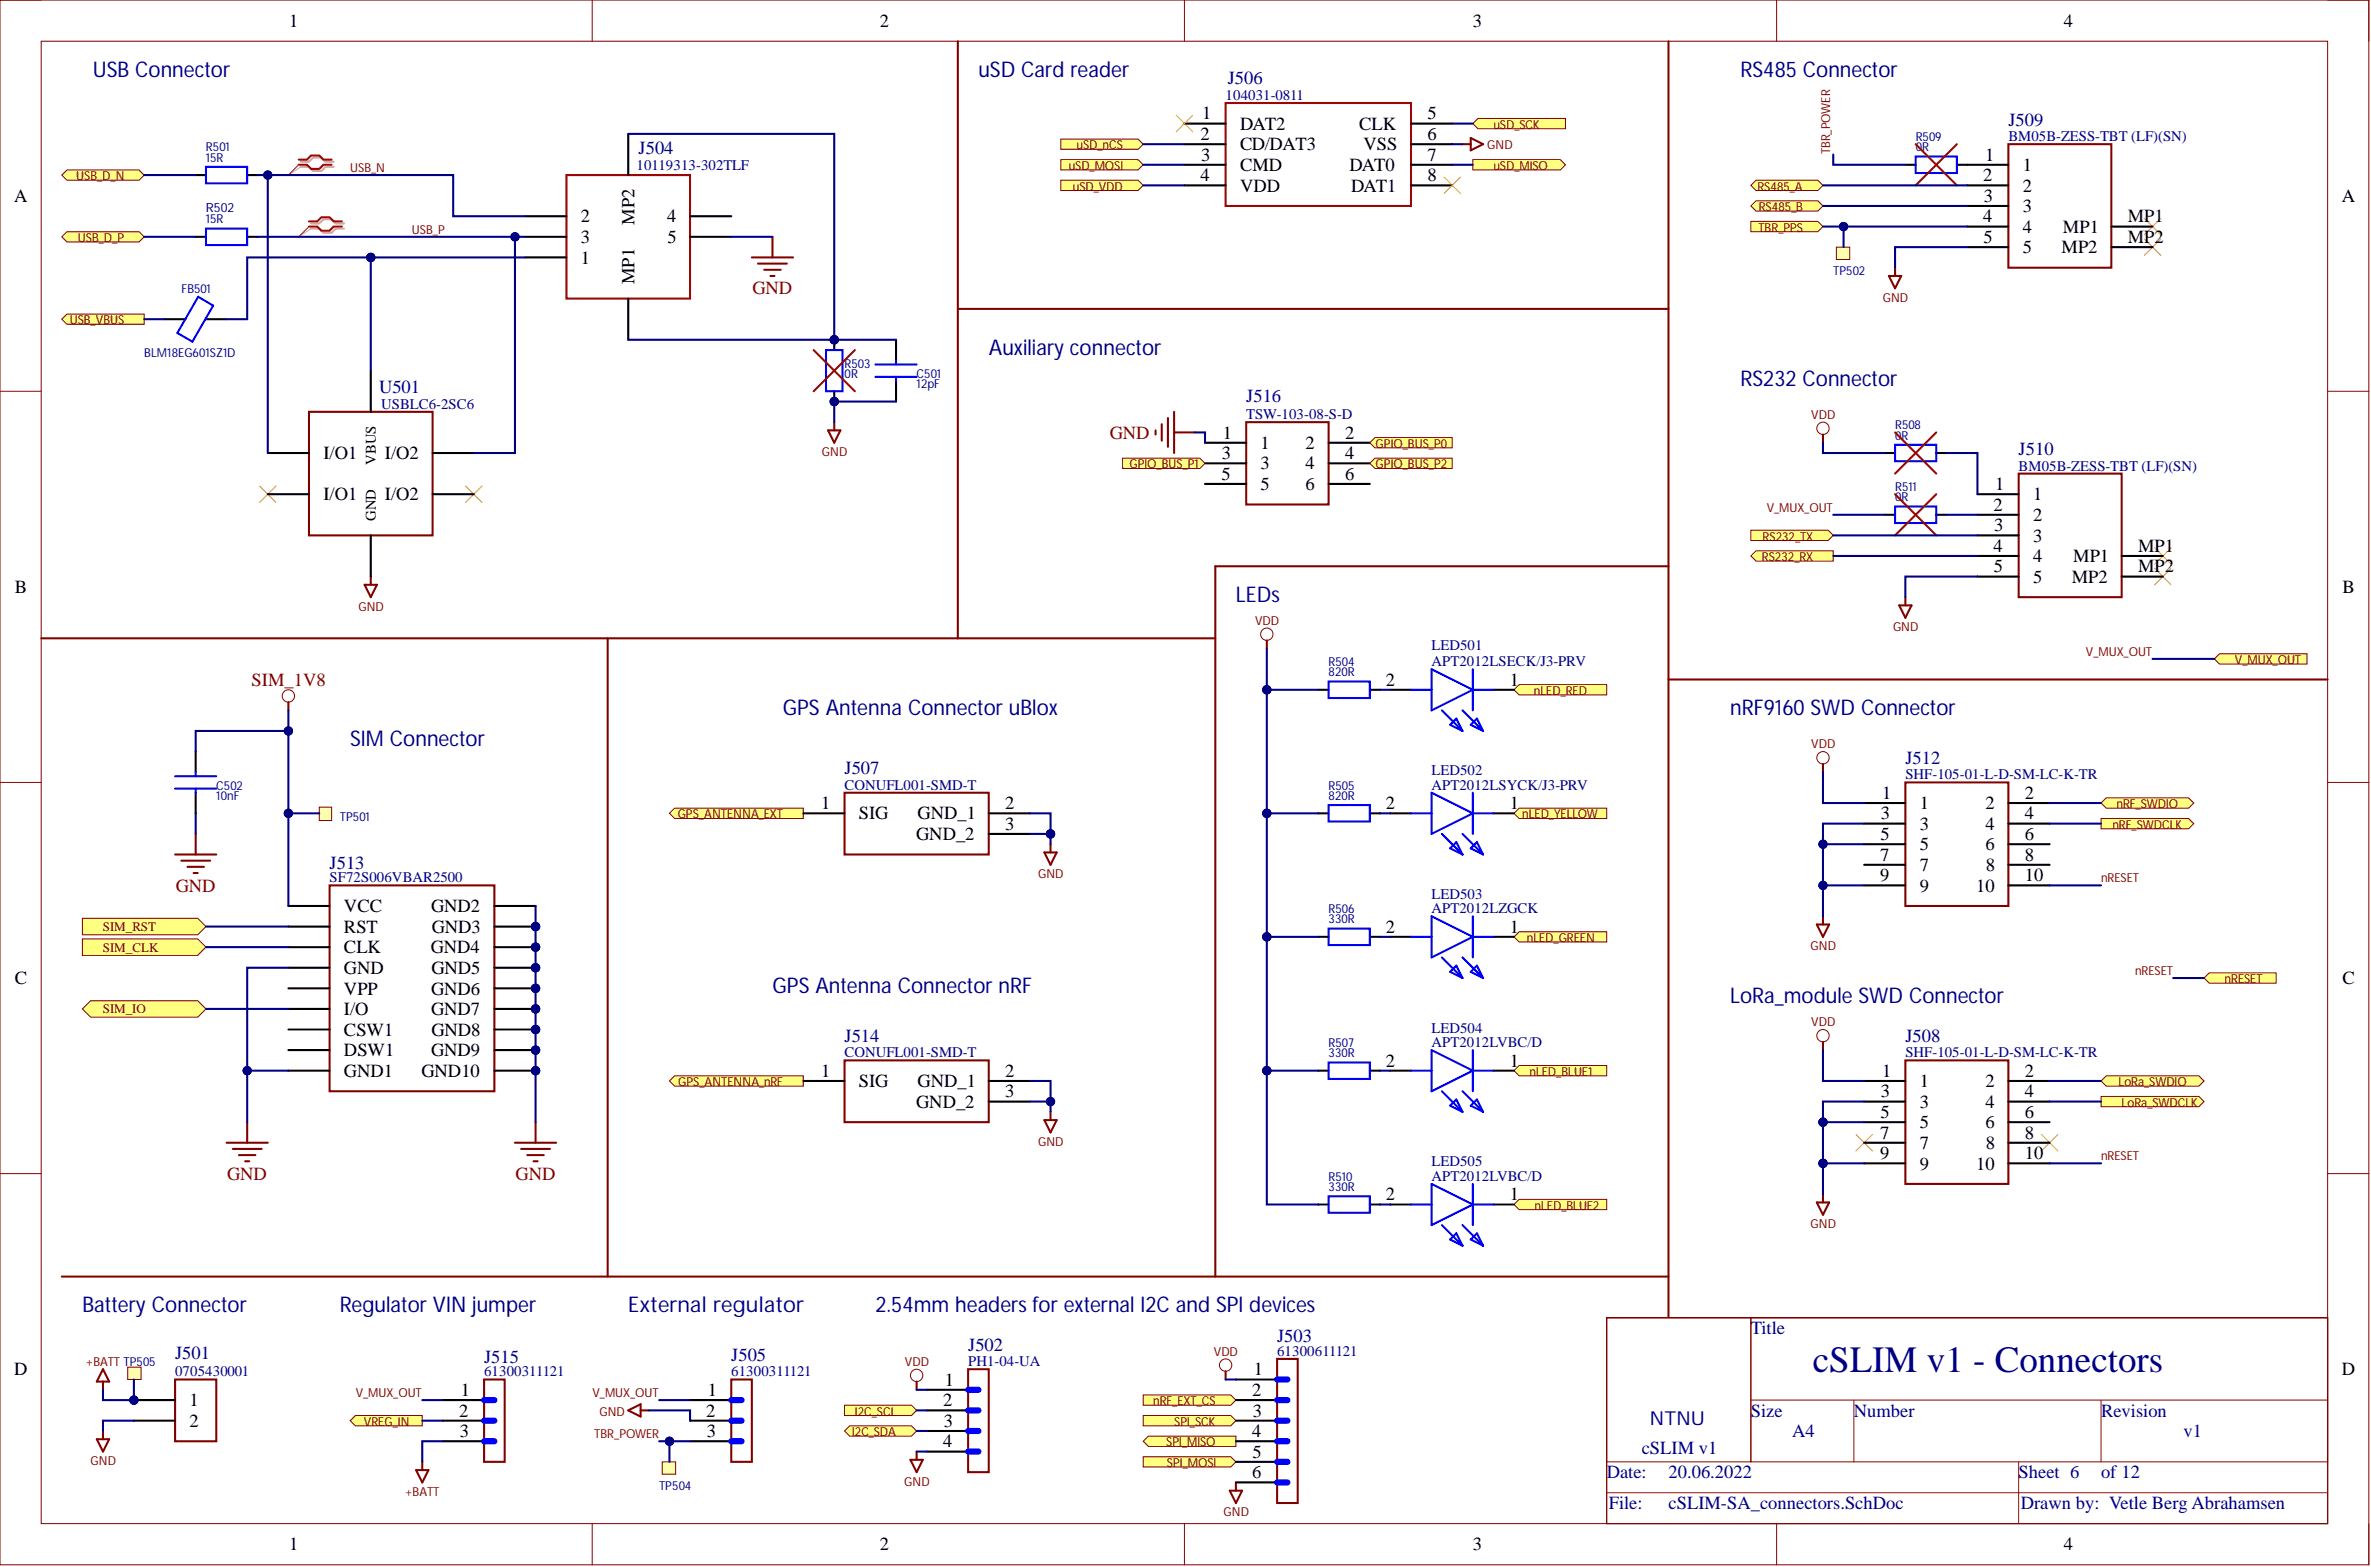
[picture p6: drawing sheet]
<svg xmlns="http://www.w3.org/2000/svg" width="292mm" height="193mm" viewBox="0 0 292 193" stroke-linecap="round" stroke-linejoin="round" font-family="sans-serif">
<defs><g id="words">
<text font-size="4.6" fill="#000080" x="223.3" y="168.9">cSLIM v1 - Connectors</text>
<g font-size="2.7" fill="#000080">
<text x="11.4" y="9.5">USB Connector</text>
<text x="120.5" y="9.5">uSD Card reader</text>
<text x="214.4" y="9.5">RS485 Connector</text>
<text x="121.8" y="43.7">Auxiliary connector</text>
<text x="214.4" y="47.5">RS232 Connector</text>
<text x="152.3" y="74.1">LEDs</text>
<text x="96.4" y="88.1">GPS Antenna Connector uBlox</text>
<text x="213.2" y="88.1">nRF9160 SWD Connector</text>
<text x="43.1" y="91.9">SIM Connector</text>
<text x="95.2" y="122.3">GPS Antenna Connector nRF</text>
<text x="213.2" y="123.6">LoRa_module SWD Connector</text>
<text x="10.2" y="161.6">Battery Connector</text>
<text x="41.9" y="161.6">Regulator VIN jumper</text>
<text x="77.4" y="161.6">External regulator</text>
<text x="107.9" y="161.6">2.54mm headers for external I2C and SPI devices</text>
</g>
<text font-size="2.4" fill="#000080" x="203.3" y="175.5">NTNU</text>
<g font-size="2.3">
<text x="35.6" y="3.3">1</text>
<text x="108.4" y="3.3">2</text>
<text x="181.4" y="3.3">3</text>
<text x="254.3" y="3.3">4</text>
<text x="147.9" y="17.2">2</text>
<text x="148.1" y="14.7">1</text>
<text x="152.8" y="16">DAT2</text>
<text x="167.4" y="16">CLK</text>
<text x="175.9" y="14.7">5</text>
<text x="175.9" y="17.2">6</text>
<text x="147.9" y="22.3">4</text>
<text x="148" y="19.8">3</text>
<text x="152.8" y="18.5">CD/DAT3</text>
<text x="152.8" y="21.1">CMD</text>
<text x="152.8" y="23.6">VDD</text>
<text x="166.3" y="21.1">DAT0</text>
<text x="166.5" y="23.6">DAT1</text>
<text x="168" y="18.5">VSS</text>
<text x="175.9" y="19.8">7</text>
<text x="175.9" y="22.3">8</text>
<text x="244.3" y="22.3">2</text>
<text x="244.5" y="19.8">1</text>
<text x="249.2" y="21.1">1</text>
<text x="249.2" y="23.6">2</text>
<text x="1.7" y="24.9">A</text>
<text x="71.6" y="27.4">2</text>
<text x="71.6" y="29.9">3</text>
<text x="78.2" y="27.7" transform="rotate(-90 78.2 27.7)">MP2</text>
<text x="82.2" y="27.4">4</text>
<text x="82.2" y="29.9">5</text>
<text x="244.3" y="27.4">4</text>
<text x="244.4" y="29.9">5</text>
<text x="244.4" y="24.9">3</text>
<text x="249.2" y="26.1">3</text>
<text x="249.2" y="28.7">4</text>
<text x="254.1" y="28.7">MP1</text>
<text x="262.1" y="27.4">MP1</text>
<text x="262.1" y="29.9">MP2</text>
<text x="288.5" y="24.9">A</text>
<text x="71.6" y="32.5">1</text>
<text x="78.2" y="35" transform="rotate(-90 78.2 35)">MP1</text>
<text x="249.2" y="31.2">5</text>
<text x="254" y="31.2">MP2</text>
<text x="39.8" y="56.5">I/O1</text>
<text x="47.4" y="56.5">I/O2</text>
<text x="150.5" y="59.1">5</text>
<text x="150.5" y="56.5">3</text>
<text x="150.7" y="54">1</text>
<text x="155.3" y="55.3">1</text>
<text x="155.3" y="57.8">3</text>
<text x="160.8" y="55.3">2</text>
<text x="160.8" y="57.8">4</text>
<text x="165.7" y="54">2</text>
<text x="165.7" y="56.5">4</text>
<text x="165.7" y="59.1">6</text>
<text x="39.8" y="61.6">I/O1</text>
<text x="47.4" y="61.6">I/O2</text>
<text x="155.3" y="60.4">5</text>
<text x="160.8" y="60.4">6</text>
<text x="245.6" y="62.9">2</text>
<text x="245.7" y="65.4">3</text>
<text x="245.8" y="60.4">1</text>
<text x="250.5" y="61.6">1</text>
<text x="250.5" y="64.2">2</text>
<text x="245.6" y="68">4</text>
<text x="245.6" y="70.5">5</text>
<text x="250.5" y="66.7">3</text>
<text x="250.5" y="69.2">4</text>
<text x="250.5" y="71.8">5</text>
<text x="255.2" y="71.8">MP2</text>
<text x="255.4" y="69.2">MP1</text>
<text x="263.4" y="68">MP1</text>
<text x="263.4" y="70.5">MP2</text>
<text x="1.8" y="73">B</text>
<text x="288.6" y="73">B</text>
<text x="170.7" y="84.4">2</text>
<text x="186" y="84.4">1</text>
<text x="101.2" y="99.7">1</text>
<text x="105.8" y="100.9">SIG</text>
<text x="113.1" y="100.9">GND_1</text>
<text x="123.8" y="99.7">2</text>
<text x="170.7" y="99.7">2</text>
<text x="186" y="99.7">1</text>
<text x="231.7" y="100.9">3</text>
<text x="231.9" y="98.4">1</text>
<text x="236.5" y="99.7">1</text>
<text x="244.6" y="99.7">2</text>
<text x="249.5" y="98.4">2</text>
<text x="249.5" y="100.9">4</text>
<text x="112.9" y="103.5">GND_2</text>
<text x="123.8" y="102.2">3</text>
<text x="231.6" y="106">7</text>
<text x="231.7" y="103.5">5</text>
<text x="236.5" y="102.2">3</text>
<text x="236.5" y="104.7">5</text>
<text x="236.5" y="107.3">7</text>
<text x="244.6" y="102.2">4</text>
<text x="244.6" y="104.7">6</text>
<text x="244.6" y="107.3">8</text>
<text x="249.5" y="103.5">6</text>
<text x="249.5" y="106">8</text>
<text x="42.4" y="112.3">VCC</text>
<text x="53.1" y="112.3">GND2</text>
<text x="231.6" y="108.5">9</text>
<text x="236.5" y="109.8">9</text>
<text x="243.4" y="109.8">10</text>
<text x="249.5" y="108.5">10</text>
<text x="42.4" y="114.9">RST</text>
<text x="42.4" y="117.4">CLK</text>
<text x="42.4" y="119.9">GND</text>
<text x="53.1" y="117.4">GND4</text>
<text x="53.2" y="119.9">GND5</text>
<text x="53.2" y="114.9">GND3</text>
<text x="170.7" y="114.9">2</text>
<text x="186" y="114.9">1</text>
<text x="1.8" y="121.2">C</text>
<text x="42.4" y="122.5">VPP</text>
<text x="42.4" y="125">I/O</text>
<text x="53.1" y="122.5">GND6</text>
<text x="53.1" y="125">GND7</text>
<text x="288.6" y="121.2">C</text>
<text x="42.4" y="127.5">CSW1</text>
<text x="42.4" y="130.1">DSW1</text>
<text x="53.1" y="130.1">GND9</text>
<text x="53.2" y="127.5">GND8</text>
<text x="170.7" y="131.3">2</text>
<text x="186" y="131.3">1</text>
<text x="42.4" y="132.6">GND1</text>
<text x="51.9" y="132.6">GND10</text>
<text x="101.2" y="132.6">1</text>
<text x="105.8" y="133.9">SIG</text>
<text x="112.9" y="136.4">GND_2</text>
<text x="113.1" y="133.9">GND_1</text>
<text x="123.8" y="132.6">2</text>
<text x="123.8" y="135.1">3</text>
<text x="231.7" y="137.7">5</text>
<text x="231.7" y="135.1">3</text>
<text x="231.9" y="132.6">1</text>
<text x="236.5" y="133.9">1</text>
<text x="236.5" y="136.4">3</text>
<text x="244.6" y="133.9">2</text>
<text x="244.6" y="136.4">4</text>
<text x="249.5" y="132.6">2</text>
<text x="249.5" y="135.1">4</text>
<text x="249.5" y="137.7">6</text>
<text x="231.6" y="140.2">7</text>
<text x="231.6" y="142.8">9</text>
<text x="236.5" y="138.9">5</text>
<text x="236.5" y="141.5">7</text>
<text x="244.6" y="138.9">6</text>
<text x="244.6" y="141.5">8</text>
<text x="249.5" y="140.2">8</text>
<text x="249.5" y="142.8">10</text>
<text x="170.7" y="147.8">2</text>
<text x="186" y="147.8">1</text>
<text x="236.5" y="144">9</text>
<text x="243.4" y="144">10</text>
<text x="1.7" y="169.4">D</text>
<text x="23.3" y="173.2">1</text>
<text x="56.8" y="171.9">1</text>
<text x="87.2" y="171.9">1</text>
<text x="116.2" y="173.2">2</text>
<text x="116.4" y="170.6">1</text>
<text x="154.2" y="171.9">2</text>
<text x="154.5" y="169.4">1</text>
<text x="288.5" y="169.4">D</text>
<text x="23.3" y="175.7">2</text>
<text x="56.5" y="174.4">2</text>
<text x="56.6" y="177">3</text>
<text x="87" y="174.4">2</text>
<text x="87.1" y="177">3</text>
<text x="116.2" y="178.2">4</text>
<text x="116.3" y="175.7">3</text>
<text x="154.2" y="177">4</text>
<text x="154.3" y="179.5">5</text>
<text x="154.3" y="174.4">3</text>
<text x="154.2" y="182.1">6</text>
<text x="35.6" y="190.9">1</text>
<text x="108.4" y="190.9">2</text>
<text x="181.4" y="190.9">3</text>
<text x="254.3" y="190.9">4</text>
</g>
<g font-size="2.3" fill="#000080">
<text x="151.2" y="10.4">J506</text>
<text x="247.4" y="15.5">J509</text>
<text x="78.7" y="19">J504</text>
<text x="46.7" y="48.4">U501</text>
<text x="153.5" y="49.4">J516</text>
<text x="248.7" y="56">J510</text>
<text x="104" y="95.3">J507</text>
<text x="234.7" y="94.1">J512</text>
<text x="40.6" y="107">J513</text>
<text x="104" y="128.3">J514</text>
<text x="234.7" y="128.3">J508</text>
<text x="21.6" y="167.3">J501</text>
<text x="59.6" y="167.9">J515</text>
<text x="90.1" y="167.6">J505</text>
<text x="119.3" y="166.3">J502</text>
<text x="157.3" y="165.3">J503</text>
<text x="215.7" y="164.3">Title</text>
<text x="202.3" y="179">cSLIM v1</text>
<text x="215.7" y="174.4">Size</text>
<text x="220.8" y="177">A4</text>
<text x="228.4" y="174.4">Number</text>
<text x="258.8" y="174.4">Revision</text>
<text x="269" y="177">v1</text>
<text x="197.9" y="182.1">Date:</text>
<text x="198.2" y="185.9">File:</text>
<text x="205.6" y="182.1">20.06.2022</text>
<text x="205.6" y="185.9">cSLIM-SA_connectors.SchDoc</text>
<text x="248.7" y="182.1">Sheet 6</text>
<text x="248.9" y="185.9">Drawn by: Vetle Berg Abrahamsen</text>
<text x="258.8" y="182.1">of 12</text>
</g>
<g font-size="2.3" fill="#800000">
<text x="92.7" y="36.3">GND</text>
<text x="136.7" y="54">GND</text>
<text x="31" y="84.4">SIM_1V8</text>
<text x="21.7" y="109.8">GND</text>
<text x="28" y="145.3">GND</text>
<text x="63.5" y="145.3">GND</text>
</g>
<g font-size="1.8" fill="#000080">
<text x="151" y="12.3">104031-0811</text>
<text x="247.4" y="17.4">BM05B-ZESS-TBT (LF)(SN)</text>
<text x="78.4" y="20.9">10119313-302TLF</text>
<text x="46.9" y="50.3">USBLC6-2SC6</text>
<text x="153.5" y="51.6">TSW-103-08-S-D</text>
<text x="248.7" y="57.9">BM05B-ZESS-TBT (LF)(SN)</text>
<text x="176.4" y="80">LED501</text>
<text x="176.4" y="82">APT2012LSECK/J3-PRV</text>
<text x="176.4" y="95.5">LED502</text>
<text x="234.7" y="96">SHF-105-01-L-D-SM-LC-K-TR</text>
<text x="104" y="97.2">CONUFL001-SMD-T</text>
<text x="176.4" y="97.2">APT2012LSYCK/J3-PRV</text>
<text x="40.6" y="108.7">SF72S006VBAR2500</text>
<text x="176.4" y="110.7">LED503</text>
<text x="176.4" y="112.5">APT2012LZGCK</text>
<text x="104" y="130.2">CONUFL001-SMD-T</text>
<text x="176.4" y="127.2">LED504</text>
<text x="176.4" y="128.9">APT2012LVBC/D</text>
<text x="234.7" y="130.2">SHF-105-01-L-D-SM-LC-K-TR</text>
<text x="176.4" y="143.6">LED505</text>
<text x="176.4" y="145.4">APT2012LVBC/D</text>
<text x="157.3" y="167">61300611121</text>
<text x="21.6" y="169.5">0705430001</text>
<text x="59.6" y="169.5">61300311121</text>
<text x="90.1" y="169.5">61300311121</text>
<text x="119.3" y="168.2">PH1-04-UA</text>
</g>
<g font-size="1.8">
<text x="46.3" y="57.3" transform="rotate(-90 46.3 57.3)">VBUS</text>
<text x="46.3" y="64.2" transform="rotate(-90 46.3 64.2)">GND</text>
</g>
<text font-size="1.6" fill="#000080" x="25.4" y="26.2">R502</text>
<g font-size="1.6" fill="#800000">
<text x="12.7" y="117.2">SIM_CLK</text>
<text x="12.7" y="114.7">SIM_RST</text>
<text x="12.7" y="124.8">SIM_IO</text>
</g>
<g font-size="1.5" fill="#800000">
<text x="184" y="15.9">uSD_SCK</text>
<text x="9.4" y="22.2">USB_D_N</text>
<text x="43.1" y="21.2">USB_N</text>
<text x="131.7" y="20.9">uSD_MOSI</text>
<text x="132.2" y="23.5">uSD_VDD</text>
<text x="132.6" y="18.4">uSD_nCS</text>
<text x="183.2" y="18.4">GND</text>
<text x="184" y="20.9">uSD_MISO</text>
<text x="216.5" y="23.5">RS485_A</text>
<text x="225.5" y="19" transform="rotate(-90 225.5 19)">TBR_POWER</text>
<text x="9.6" y="29.8">USB_D_P</text>
<text x="50.8" y="28.8">USB_P</text>
<text x="216.6" y="28.5">TBR_PPS</text>
<text x="216.7" y="26">RS485_B</text>
<text x="8.6" y="39.9">USB_VBUS</text>
<text x="231.9" y="37.2">GND</text>
<text x="223.1" y="51.6">VDD</text>
<text x="101.3" y="56.2">GND</text>
<text x="139.1" y="57.7">GPIO_BUS_P1</text>
<text x="169.5" y="55.2">GPIO_BUS_P0</text>
<text x="169.5" y="57.7">GPIO_BUS_P2</text>
<text x="217.6" y="63">V_MUX_OUT</text>
<text x="217.1" y="69.1">RS232_RX</text>
<text x="217.1" y="66.6">RS232_TX</text>
<text x="44.2" y="75.2">GND</text>
<text x="154.6" y="77">VDD</text>
<text x="233.2" y="77.7">GND</text>
<text x="257" y="80.8">V_MUX_OUT</text>
<text x="275.3" y="81.8">V_MUX_OUT</text>
<text x="189" y="85.6">nLED_RED</text>
<text x="223.1" y="92.2">VDD</text>
<text x="83.5" y="100.8">GPS_ANTENNA_EXT</text>
<text x="187.5" y="100.8">nLED_YELLOW</text>
<text x="260.7" y="99.5">nRF_SWDIO</text>
<text x="260.2" y="102.1">nRF_SWDCLK</text>
<text x="127.9" y="108.1">GND</text>
<text x="258.8" y="108.7">nRESET</text>
<text x="188.1" y="116">nLED_GREEN</text>
<text x="223.1" y="117">GND</text>
<text x="263" y="120.1">nRESET</text>
<text x="274.1" y="121.1">nRESET</text>
<text x="223.1" y="126.4">VDD</text>
<text x="83.5" y="133.8">GPS_ANTENNA_nRF</text>
<text x="188.4" y="132.5">nLED_BLUE1</text>
<text x="261" y="133.8">LoRa_SWDIO</text>
<text x="261.4" y="136.3">LoRa_SWDCLK</text>
<text x="127.9" y="141.1">GND</text>
<text x="258.8" y="142.9">nRESET</text>
<text x="189.1" y="149">nLED_BLUE2</text>
<text x="223.1" y="151.2">GND</text>
<text x="149.6" y="167">VDD</text>
<text x="10.5" y="168.2">+BATT TP505</text>
<text x="43.8" y="172">V_MUX_OUT</text>
<text x="73" y="172">V_MUX_OUT</text>
<text x="111.5" y="168.2">VDD</text>
<text x="142.1" y="173.1">nRF_EXT_CS</text>
<text x="44.8" y="175.6">VREG_IN</text>
<text x="73.2" y="177.1">TBR_POWER</text>
<text x="73.8" y="174.3">GND</text>
<text x="105" y="176.9">I2C_SDA</text>
<text x="105.3" y="174.3">I2C_SCL</text>
<text x="143.7" y="178.1">SPI_MISO</text>
<text x="144.6" y="175.6">SPI_SCK</text>
<text x="11.2" y="180.4">GND</text>
<text x="49.9" y="184.2">+BATT</text>
<text x="111.4" y="182.9">GND</text>
<text x="143.8" y="180.7">SPI_MOSI</text>
<text x="150.7" y="186.7">GND</text>
</g>
<g font-size="1.5" fill="#000080">
<text x="236" y="17.4">R509</text>
<text x="25.4" y="19.9">15R</text>
<text x="25.4" y="18.6">R501</text>
<text x="236" y="18.6">0R</text>
<text x="25.4" y="27.5">15R</text>
<text x="225.9" y="33.9">TP502</text>
<text x="22.4" y="36.1">FB501</text>
<text x="17.8" y="44">BLM18EG601SZ1D</text>
<text x="104" y="46.5">0R</text>
<text x="104" y="45.3">R503</text>
<text x="112.9" y="47.8">12pF</text>
<text x="112.9" y="46.5">C501</text>
<text x="233.5" y="52.9">R508</text>
<text x="233.5" y="54.1">0R</text>
<text x="233.5" y="61.7">0R</text>
<text x="233.5" y="60.5">R511</text>
<text x="163.7" y="83.3">820R</text>
<text x="163.7" y="82">R504</text>
<text x="26.6" y="98.5">10nF</text>
<text x="26.6" y="97.2">C502</text>
<text x="41.9" y="101">TP501</text>
<text x="163.7" y="98.5">820R</text>
<text x="163.7" y="97.2">R505</text>
<text x="163.7" y="113.7">330R</text>
<text x="163.7" y="112.5">R506</text>
<text x="163.7" y="130.2">330R</text>
<text x="163.7" y="128.9">R507</text>
<text x="163.7" y="146.7">330R</text>
<text x="163.7" y="145.4">R510</text>
<text x="81.2" y="183.4">TP504</text>
</g>
</g></defs>
<g fill="none" stroke="#800000" stroke-width=".12">
<path d="M0 0h291.8v192.7h-291.8zM0 0h5.1M5.1 5.1h281.7v182.5h-281.7zM73 0v5.1M145.9 0v5.1M218.9 0v5.1M286.8 0h5v5.1M0 48.2h5.1M286.8 48.2h5M0 96.4h5.1M286.8 96.4h5M0 144.5h5.1"/>
<path d="M286.8 144.5h5M73 187.6v5.1M145.9 187.6v5.1M218.9 187.6v5.1M291.8 187.6v5.1"/>
<circle cx="224.6" cy="127.5" r=".76"/>
</g>
<path d="M232.7 34h1.5l-.7 1.5zM233.5 33v1M102 53h1.5l-.7 1.5zM102.8 52v1M234 74.5h1.5l-.8 1.6zM234.7 73.5v1M224.6 128.3v1M223.8 148.1h1.5l-.7 1.5zM224.6 147.1v1" fill="none" stroke="#800000" stroke-width=".25"/>
<path d="M232.2 55.8h1.3M238.5 55.8h1.3" fill="none" stroke="#000" stroke-width=".25"/>
<path d="M233.5 54.8h5v2h-5z" fill="none" stroke="#00f" stroke-width=".25"/>
<circle cx="102.8" cy="49.4" r=".51" fill="#000080"/>
<circle cx="102.8" cy="49.4" r=".51" fill="none" stroke="#000080" stroke-width=".12"/>
<circle cx="102.8" cy="41.8" r=".51" fill="#000080"/>
<circle cx="102.8" cy="41.8" r=".51" fill="none" stroke="#000080" stroke-width=".12"/>
<path d="M102.8 48.2v1.2" fill="none" stroke="#000" stroke-width=".25"/>
<circle cx="102.8" cy="49.4" r=".51" fill="#000080"/>
<circle cx="102.8" cy="49.4" r=".51" fill="none" stroke="#000080" stroke-width=".12"/>
<path d="M102.8 41.8v1.3" fill="none" stroke="#000" stroke-width=".25"/>
<circle cx="102.8" cy="41.8" r=".51" fill="#000080"/>
<circle cx="102.8" cy="41.8" r=".51" fill="none" stroke="#000080" stroke-width=".12"/>
<g fill="none" stroke="#00f" stroke-width=".25">
<path d="M236 19.3h5.1v2h-5.1zM22.8 39.3h.1M24.4 36.5l1.9 1.1-2.6 4.5-1.8-1.1zM25.3 39.3h.1M25.4 28.2h5.1v2h-5.1zM25.4 20.5h5.1v2.1h-5.1zM101.8 43.1h2v5.1h-2zM233.5 62.4h5v2h-5zM163.7 83.9h5.1v2.1h-5.1zM163.7 99.1h5.1v2.1h-5.1zM163.7 114.4h5.1v2h-5.1zM163.7 130.8h5.1v2.1h-5.1z"/>
<path d="M163.7 147.3h5.1v2h-5.1z"/>
</g>
<g fill="none" stroke="#000" stroke-width=".25">
<path d="M20.3 39.3h2.5M24.1 29.2h1.3M24.1 21.6h1.3M25.4 39.3h2.5M30.5 29.2h1.2M30.5 21.6h1.2M234.7 20.3h1.3M241.1 20.3h1.2M232.2 63.4h1.3M238.5 63.4h1.3M162.4 84.9h1.3M168.8 84.9h1.2"/>
<path d="M162.4 100.2h1.3M162.4 115.4h1.3M168.8 100.2h1.2M168.8 115.4h1.2M162.4 131.8h1.3M168.8 131.8h1.2M162.4 148.3h1.3M168.8 148.3h1.2"/>
</g>
<g fill="none" stroke="#800000" stroke-width=".25">
<path d="M118 5.1v73.5h-112.9M180.2 17.8h1M181.2 17l1.5 .8-1.5 .7zM205.6 5.1v157.2M224.6 53.5v1M44.9 72h1.5l-.7 1.5zM45.7 71v1M156.1 78.9v1M205.6 69.7h-55.9v87.5M205.6 83.7h81.2M128.7 105h1.5l-.8 1.5zM129.4 104v1"/>
<path d="M7.6 157.2h198M11.9 177.2h1.5l-.7 1.6zM12.7 168.6l.7 1.5h-1.5zM12.7 170.1v1M12.7 176.2v1M112.2 179.8h1.5l-.8 1.5zM112.9 170.1v1M112.9 178.8v1M151 168.9v1M151.5 183.6h1.5l-.7 1.5zM152.3 182.6v1"/>
</g>
<g fill="none" stroke="#800000" stroke-width=".12">
<circle cx="224.6" cy="52.7" r=".76"/>
<circle cx="156.1" cy="78.1" r=".76"/>
<circle cx="112.9" cy="169.4" r=".76"/>
<circle cx="151" cy="168.1" r=".76"/>
</g>
<path d="M215.7 22.8l.6-.6h7.7l.6 .6-.6 .7h-7.7z" fill-rule="evenodd" fill="#ffff80"/>
<path d="M215.7 22.8l.6-.6h7.7l.6 .6-.6 .7h-7.7z" fill="none" stroke="#800000" stroke-width=".12"/>
<path d="M215.7 25.4l.6-.7h7.7l.6 .7-.6 .6h-7.7z" fill-rule="evenodd" fill="#ffff80"/>
<path d="M215.7 25.4l.6-.7h7.7l.6 .7-.6 .6h-7.7z" fill="none" stroke="#800000" stroke-width=".12"/>
<path d="M215.7 27.3h8.3l.6 .6-.6 .6h-8.3z" fill-rule="evenodd" fill="#ffff80"/>
<path d="M215.7 27.3h8.3l.6 .6-.6 .6h-8.3z" fill="none" stroke="#800000" stroke-width=".12"/>
<path d="M215.7 65.3h9.5l.7 .6-.7 .7h-9.5z" fill-rule="evenodd" fill="#ffff80"/>
<path d="M215.7 65.3h9.5l.7 .6-.7 .7h-9.5z" fill="none" stroke="#800000" stroke-width=".12"/>
<path d="M215.7 68.5l.6-.7h9.6v1.3h-9.6z" fill-rule="evenodd" fill="#ffff80"/>
<path d="M215.7 68.5l.6-.7h9.6v1.3h-9.6z" fill="none" stroke="#800000" stroke-width=".12"/>
<path d="M258.8 133.1l.7-.6h11.4l.6 .6-.6 .7h-11.4z" fill-rule="evenodd" fill="#ffff80"/>
<path d="M258.8 133.1l.7-.6h11.4l.6 .6-.6 .7h-11.4z" fill="none" stroke="#800000" stroke-width=".12"/>
<path d="M258.8 135h12.1l.6 .7-.6 .6h-12.1z" fill-rule="evenodd" fill="#ffff80"/>
<path d="M258.8 135h12.1l.6 .7-.6 .6h-12.1z" fill="none" stroke="#800000" stroke-width=".12"/>
<path d="M7.6 21.6l.6-.7h8.9l.7 .7-.7 .6h-8.9z" fill-rule="evenodd" fill="#ffff80"/>
<path d="M7.6 21.6l.6-.7h8.9l.7 .7-.7 .6h-8.9z" fill="none" stroke="#800000" stroke-width=".12"/>
<path d="M7.6 29.2l.6-.7h8.9l.7 .7-.7 .6h-8.9z" fill-rule="evenodd" fill="#ffff80"/>
<path d="M7.6 29.2l.6-.7h8.9l.7 .7-.7 .6h-8.9z" fill="none" stroke="#800000" stroke-width=".12"/>
<path d="M7.6 39.3l.6-.6h9.6v1.2h-9.6z" fill-rule="evenodd" fill="#ffff80"/>
<path d="M7.6 39.3l.6-.6h9.6v1.2h-9.6z" fill="none" stroke="#800000" stroke-width=".12"/>
<path d="M130.7 17.1h9.5l.6 .7-.6 .6h-9.5z" fill-rule="evenodd" fill="#ffff80"/>
<path d="M130.7 17.1h9.5l.6 .7-.6 .6h-9.5z" fill="none" stroke="#800000" stroke-width=".12"/>
<path d="M130.7 19.7h9.5l.6 .6-.6 .6h-9.5z" fill-rule="evenodd" fill="#ffff80"/>
<path d="M130.7 19.7h9.5l.6 .6-.6 .6h-9.5z" fill="none" stroke="#800000" stroke-width=".12"/>
<path d="M181.4 15.2l.7-.6h10.8v1.3h-10.8z" fill-rule="evenodd" fill="#ffff80"/>
<path d="M181.4 15.2l.7-.6h10.8v1.3h-10.8z" fill="none" stroke="#800000" stroke-width=".12"/>
<path d="M181.4 19.7h10.8l.7 .6-.7 .6h-10.8z" fill-rule="evenodd" fill="#ffff80"/>
<path d="M181.4 19.7h10.8l.7 .6-.7 .6h-10.8z" fill="none" stroke="#800000" stroke-width=".12"/>
<path d="M130.7 22.2h9.5l.6 .6-.6 .7h-9.5z" fill-rule="evenodd" fill="#ffff80"/>
<path d="M130.7 22.2h9.5l.6 .6-.6 .7h-9.5z" fill="none" stroke="#800000" stroke-width=".12"/>
<path d="M140.8 171.8h10.8l.7 .6-.7 .7h-10.8z" fill-rule="evenodd" fill="#ffff80"/>
<path d="M140.8 171.8h10.8l.7 .6-.7 .7h-10.8z" fill="none" stroke="#800000" stroke-width=".12"/>
<path d="M140.8 174.3h10.8l.7 .7-.7 .6h-10.8z" fill-rule="evenodd" fill="#ffff80"/>
<path d="M140.8 174.3h10.8l.7 .7-.7 .6h-10.8z" fill="none" stroke="#800000" stroke-width=".12"/>
<path d="M140.8 179.4h10.8l.7 .6-.7 .7h-10.8z" fill-rule="evenodd" fill="#ffff80"/>
<path d="M140.8 179.4h10.8l.7 .6-.7 .7h-10.8z" fill="none" stroke="#800000" stroke-width=".12"/>
<path d="M140.8 177.5l.7-.6h10.8v1.2h-10.8z" fill-rule="evenodd" fill="#ffff80"/>
<path d="M140.8 177.5l.7-.6h10.8v1.2h-10.8z" fill="none" stroke="#800000" stroke-width=".12"/>
<path d="M104 173.1h8.3l.6 .6-.6 .6h-8.3z" fill-rule="evenodd" fill="#ffff80"/>
<path d="M104 173.1h8.3l.6 .6-.6 .6h-8.3z" fill="none" stroke="#800000" stroke-width=".12"/>
<path d="M104 176.2l.7-.6h7.6l.6 .6-.6 .7h-7.6z" fill-rule="evenodd" fill="#ffff80"/>
<path d="M104 176.2l.7-.6h7.6l.6 .6-.6 .7h-7.6z" fill="none" stroke="#800000" stroke-width=".12"/>
<path d="M186.5 84.9l.7-.6h10.7v1.3h-10.7z" fill-rule="evenodd" fill="#ffff80"/>
<path d="M186.5 84.9l.7-.6h10.7v1.3h-10.7z" fill="none" stroke="#800000" stroke-width=".12"/>
<path d="M186.5 100.2l.7-.7h10.7v1.3h-10.7z" fill-rule="evenodd" fill="#ffff80"/>
<path d="M186.5 100.2l.7-.7h10.7v1.3h-10.7z" fill="none" stroke="#800000" stroke-width=".12"/>
<path d="M186.5 115.4l.7-.7h10.7v1.3h-10.7z" fill-rule="evenodd" fill="#ffff80"/>
<path d="M186.5 115.4l.7-.7h10.7v1.3h-10.7z" fill="none" stroke="#800000" stroke-width=".12"/>
<path d="M186.5 131.8l.7-.6h10.7v1.3h-10.7z" fill-rule="evenodd" fill="#ffff80"/>
<path d="M186.5 131.8l.7-.6h10.7v1.3h-10.7z" fill="none" stroke="#800000" stroke-width=".12"/>
<path d="M82.5 100.2l.6-.7h15.9v1.3h-15.9z" fill-rule="evenodd" fill="#ffff80"/>
<path d="M82.5 100.2l.6-.7h15.9v1.3h-15.9z" fill="none" stroke="#800000" stroke-width=".12"/>
<path d="M186.5 148.3l.7-.6h10.7v1.3h-10.7z" fill-rule="evenodd" fill="#ffff80"/>
<path d="M186.5 148.3l.7-.6h10.7v1.3h-10.7z" fill="none" stroke="#800000" stroke-width=".12"/>
<g fill="none" stroke="#f90" stroke-width=".12">
<path d="M144.9 14.2l2 2M146.9 14.2l-2 2M177.9 21.8l2 2M179.9 21.8l-2 2M264.2 29.4l2 2M264.2 26.9l2 2M266.2 29.4l-2 2M266.2 26.9l-2 2M265.4 70l2.1 2M265.4 67.5l2.1 2M267.5 70l-2.1 2M267.5 67.5l-2.1 2"/>
<path d="M228.6 139.7l2.1 2M230.7 139.7l-2.1 2M251.5 139.7l2 2M253.5 139.7l-2 2"/>
</g>
<path d="M32 59.8l2 2.1M34 59.8l-2 2.1M57.4 59.8l2 2.1M59.4 59.8l-2 2.1" fill="none" stroke="#f90" stroke-width=".13"/>
<path d="M247.4 17.8h12.7v15.2h-12.7zM38.1 50.7h15.2v15.2h-15.2zM248.7 58.3h12.7v15.2h-12.7zM104 97.6h17.8v7.6h-17.8zM234.7 96.4h12.7v15.2h-12.7zM234.7 130.6h12.7v15.2h-12.7z" fill="none" stroke="#800000" stroke-width=".25"/>
<g fill="none" stroke="#000" stroke-width=".25">
<path d="M145.9 15.2h5.1M145.9 17.8h5.1M173.8 15.2h5.1M173.8 17.8h5.1M145.9 20.3h5.1M145.9 22.8h5.1M173.8 20.3h5.1M173.8 22.8h5.1M242.3 20.3h5.1M242.3 22.8h5.1M242.3 25.4h5.1M242.3 27.9h5.1"/>
<path d="M242.3 30.4h5.1M260.1 27.9h5.1M260.1 30.4h5.1M33 55.8h5.1M45.7 45.6v5.1M53.3 55.8h5.1M33 60.9h5.1M45.7 65.9v5.1M53.3 60.9h5.1M243.6 60.9h5.1M243.6 63.4h5.1M243.6 65.9h5.1"/>
<path d="M243.6 68.5h5.1M243.6 71h5.1M261.4 68.5h5.1M261.4 71h5.1M229.7 98.9h5M247.4 98.9h5.1M99 100.2h5M121.8 100.2h5.1M121.8 102.7h5.1M229.7 101.4h5M229.7 104h5M229.7 106.5h5"/>
<path d="M229.7 109h5M247.4 101.4h5.1M247.4 104h5.1M247.4 106.5h5.1M247.4 109h5.1M229.7 133.1h5M229.7 135.7h5M229.7 138.2h5M247.4 133.1h5.1M247.4 135.7h5.1M247.4 138.2h5.1M229.7 140.7h5"/>
<path d="M229.7 143.3h5M247.4 140.7h5.1M247.4 143.3h5.1"/>
</g>
<path d="M151 12.7h22.8v12.7h-22.8z" fill="none" stroke="#980000" stroke-width=".25"/>
<path d="M258.8 98.9l.7-.6h10.1l.7 .6-.7 .6h-10.1z" fill-rule="evenodd" fill="#ffff80"/>
<path d="M258.8 98.9l.7-.6h10.1l.7 .6-.7 .6h-10.1z" fill="none" stroke="#800000" stroke-width=".12"/>
<path d="M258.8 100.8h10.8l.7 .6-.7 .7h-10.8z" fill-rule="evenodd" fill="#ffff80"/>
<path d="M258.8 100.8h10.8l.7 .6-.7 .7h-10.8z" fill="none" stroke="#800000" stroke-width=".12"/>
<path d="M271.5 120.4l.7-.6h8.2v1.3h-8.2z" fill-rule="evenodd" fill="#ffff80"/>
<g fill="none" stroke="#800000" stroke-width=".12">
<path d="M271.5 120.4l.7-.6h8.2v1.3h-8.2z"/>
<circle cx="224.6" cy="93.3" r=".76"/>
</g>
<path d="M224.6 94.1v1M223.8 113.8h1.5l-.7 1.6zM224.6 112.8v1" fill="none" stroke="#800000" stroke-width=".25"/>
<circle cx="66" cy="114.1" r=".51" fill="#000080"/>
<circle cx="66" cy="114.1" r=".51" fill="none" stroke="#000080" stroke-width=".12"/>
<circle cx="66" cy="116.6" r=".51" fill="#000080"/>
<circle cx="66" cy="116.6" r=".51" fill="none" stroke="#000080" stroke-width=".12"/>
<circle cx="66" cy="119.2" r=".51" fill="#000080"/>
<circle cx="66" cy="119.2" r=".51" fill="none" stroke="#000080" stroke-width=".12"/>
<circle cx="66" cy="121.7" r=".51" fill="#000080"/>
<circle cx="66" cy="121.7" r=".51" fill="none" stroke="#000080" stroke-width=".12"/>
<circle cx="66" cy="124.2" r=".51" fill="#000080"/>
<circle cx="66" cy="124.2" r=".51" fill="none" stroke="#000080" stroke-width=".12"/>
<circle cx="66" cy="126.8" r=".51" fill="#000080"/>
<circle cx="66" cy="126.8" r=".51" fill="none" stroke="#000080" stroke-width=".12"/>
<circle cx="66" cy="129.3" r=".51" fill="#000080"/>
<circle cx="66" cy="129.3" r=".51" fill="none" stroke="#000080" stroke-width=".12"/>
<circle cx="66" cy="131.8" r=".51" fill="#000080"/>
<circle cx="66" cy="131.8" r=".51" fill="none" stroke="#000080" stroke-width=".12"/>
<path d="M40.6 109h20.3v25.4h-20.3z" fill="none" stroke="#800000" stroke-width=".25"/>
<path d="M35.5 111.6h5.1M35.5 114.1h5.1M35.5 116.6h5.1M35.5 119.2h5.1M60.9 111.6h5.1M60.9 114.1h5.1M35.5 121.7h5.1M35.5 124.2h5.1M35.5 126.8h5.1M35.5 129.3h5.1M35.5 131.8h5.1" fill="none" stroke="#000" stroke-width=".25"/>
<circle cx="66" cy="114.1" r=".51" fill="#000080"/>
<circle cx="66" cy="114.1" r=".51" fill="none" stroke="#000080" stroke-width=".12"/>
<path d="M60.9 116.6h5.1" fill="none" stroke="#000" stroke-width=".25"/>
<circle cx="66" cy="116.6" r=".51" fill="#000080"/>
<circle cx="66" cy="116.6" r=".51" fill="none" stroke="#000080" stroke-width=".12"/>
<path d="M60.9 119.2h5.1" fill="none" stroke="#000" stroke-width=".25"/>
<circle cx="66" cy="119.2" r=".51" fill="#000080"/>
<circle cx="66" cy="119.2" r=".51" fill="none" stroke="#000080" stroke-width=".12"/>
<path d="M60.9 121.7h5.1" fill="none" stroke="#000" stroke-width=".25"/>
<circle cx="66" cy="121.7" r=".51" fill="#000080"/>
<circle cx="66" cy="121.7" r=".51" fill="none" stroke="#000080" stroke-width=".12"/>
<path d="M60.9 124.2h5.1" fill="none" stroke="#000" stroke-width=".25"/>
<circle cx="66" cy="124.2" r=".51" fill="#000080"/>
<circle cx="66" cy="124.2" r=".51" fill="none" stroke="#000080" stroke-width=".12"/>
<path d="M60.9 126.8h5.1" fill="none" stroke="#000" stroke-width=".25"/>
<circle cx="66" cy="126.8" r=".51" fill="#000080"/>
<circle cx="66" cy="126.8" r=".51" fill="none" stroke="#000080" stroke-width=".12"/>
<path d="M60.9 129.3h5.1" fill="none" stroke="#000" stroke-width=".25"/>
<circle cx="66" cy="129.3" r=".51" fill="#000080"/>
<circle cx="66" cy="129.3" r=".51" fill="none" stroke="#000080" stroke-width=".12"/>
<path d="M60.9 131.8h5.1" fill="none" stroke="#000" stroke-width=".25"/>
<circle cx="66" cy="131.8" r=".51" fill="#000080"/>
<circle cx="66" cy="131.8" r=".51" fill="none" stroke="#000080" stroke-width=".12"/>
<path d="M30.5 138.2v2.5M66 138.2v2.5M27.9 140.7h5.1M28.7 141.5h3.5M29.4 142.2h2.1M30.2 143h.5M63.4 140.7h5.1M64.2 141.5h3.6M65 142.2h2M65.7 143h.5" fill="none" stroke="#800000" stroke-width=".25"/>
<path d="M10.2 115.6h14.2l1 1-1 1.1h-14.2z" fill-rule="evenodd" fill="#ffff80"/>
<path d="M10.2 115.6h14.2l1 1-1 1.1h-14.2z" fill="none" stroke="#800000" stroke-width=".12"/>
<path d="M10.2 124.2l1-1h13.2l1 1-1 1.1h-13.2z" fill-rule="evenodd" fill="#ffff80"/>
<path d="M10.2 124.2l1-1h13.2l1 1-1 1.1h-13.2z" fill="none" stroke="#800000" stroke-width=".12"/>
<path d="M10.2 113.1h14.2l1 1-1 1h-14.2z" fill-rule="evenodd" fill="#ffff80"/>
<g fill="none" stroke="#800000" stroke-width=".12">
<path d="M10.2 113.1h14.2l1 1-1 1h-14.2z"/>
<circle cx="35.5" cy="85.7" r=".76"/>
</g>
<path d="M77.4 16.5v5.1M64.7 31.7h5.1M64.7 26.6h5.1M64.7 29.2h5.1M77.4 36.8v5M85 26.6h5.1M85 29.2h5.1M24.1 92.6v2.5M24.1 97.6v2.6" fill="none" stroke="#000" stroke-width=".25"/>
<path d="M21.6 95.6h5M21.6 97.1h5M24.1 95.1v.5M24.1 97.1v.5" fill="none" stroke="#00f" stroke-width=".25"/>
<path d="M92.6 31.7h5.1M93.4 32.5h3.5M94.1 33.2h2.1M94.9 34h.5M95.2 29.2v2.5M35.5 86.5v1M21.6 105.2h5M22.3 106h3.6M23.1 106.7h2M23.9 107.5h.5M24.1 102.7v2.5" fill="none" stroke="#800000" stroke-width=".25"/>
<path d="M69.8 21.6h15.2v15.2h-15.2z" fill="none" stroke="#980000" stroke-width=".25"/>
<path d="M272.8 81.1l.6-.6h10.8v1.3h-10.8z" fill-rule="evenodd" fill="#ffff80"/>
<path d="M272.8 81.1l.6-.6h10.8v1.3h-10.8z" fill="none" stroke="#800000" stroke-width=".12"/>
<g fill="none" stroke="#000" stroke-width=".25">
<path d="M110.4 41.8v2.6M110.4 46.9v2.5M171.3 84.9h2.5M184 84.9h2.5M171.3 100.2h2.5M171.3 115.4h2.5M184 100.2h2.5M184 115.4h2.5M171.3 131.8h2.5M184 131.8h2.5M171.3 148.3h2.5M184 148.3h2.5"/>
<path d="M85 172.4h5.1M85 175h5.1M85 177.5h5.1M114.2 171.1h5.1M114.2 173.7h5.1M114.2 176.2h5.1M114.2 178.8h5.1M152.3 169.9h5M152.3 172.4h5M152.3 175h5M152.3 177.5h5M152.3 180h5"/>
<path d="M152.3 182.6h5"/>
</g>
<g fill="none" stroke="#00f" stroke-width=".25">
<path d="M107.9 44.9h5M107.9 46.4h5M110.4 44.4v.5M110.4 46.4v.5M173.8 84.9h2.6M176.4 97.6l5 2.6-5 2.5zM176.4 82.4l5 2.5-5 2.6zM177.6 87.5l2.6 2.5M178.7 89.3l.7-.8 .8 1.5zM180.2 87.5l2.5 2.5M181.2 89.3l.8-.8 .7 1.5zM181.4 82.4v5.1"/>
<path d="M181.4 97.6v5.1M181.4 84.9h2.6M173.8 100.2h2.6M173.8 115.4h2.6M176.4 112.8l5 2.6-5 2.5zM177.6 102.7l2.6 2.5M177.6 117.9l2.6 2.5M178.7 104.5l.7-.8 .8 1.5zM178.7 119.7l.7-.8 .8 1.5zM180.2 102.7l2.5 2.5M180.2 117.9l2.5 2.5M181.2 104.5l.8-.8 .7 1.5z"/>
<path d="M181.2 119.7l.8-.8 .7 1.5zM181.4 112.8v5.1M181.4 100.2h2.6M181.4 115.4h2.6M173.8 131.8h2.6M176.4 129.3l5 2.5-5 2.6zM177.6 134.4l2.6 2.5M178.7 136.2l.7-.8 .8 1.5zM180.2 134.4l2.5 2.5M181.2 136.2l.8-.8 .7 1.5zM181.4 129.3v5.1M181.4 131.8h2.6"/>
<path d="M173.8 148.3h2.6M176.4 145.8l5 2.5-5 2.6zM177.6 150.9l2.6 2.5M178.7 152.6l.7-.7 .8 1.5zM180.2 150.9l2.5 2.5M181.2 152.6l.8-.7 .7 1.5zM181.4 145.8v5.1M181.4 148.3h2.6"/>
</g>
<path d="M118 78.6h31.7M128.7 137.9h1.5l-.8 1.6zM129.4 136.9v1M90.1 169.9h2.5v10.1h-2.5zM119.3 168.6h2.5v12.7h-2.5zM157.3 167.3h2.6v17.8h-2.6z" fill="none" stroke="#800000" stroke-width=".25"/>
<g fill="none" stroke="#00f" stroke-width=".76">
<path d="M90.1 172.4h1.3M90.1 175h1.3M90.1 177.5h1.3M119.3 171.1h1.2M119.3 173.7h1.2M119.3 176.2h1.2M119.3 178.8h1.2M157.3 169.9h1.3M157.3 172.4h1.3M157.3 175h1.3M157.3 177.5h1.3M157.3 180h1.3"/>
<path d="M157.3 182.6h1.3"/>
</g>
<path d="M82.5 133.1l.6-.6h15.9v1.3h-15.9z" fill-rule="evenodd" fill="#ffff80"/>
<path d="M82.5 133.1l.6-.6h15.9v1.3h-15.9z" fill="none" stroke="#800000" stroke-width=".12"/>
<path d="M74.9 78.6v78.6M104 130.6h17.8v7.6h-17.8zM59.6 169.9h2.6v10.1h-2.6zM77.4 173.7l1.5-.8v1.5zM78.9 173.7h1" fill="none" stroke="#800000" stroke-width=".25"/>
<path d="M99 133.1h5M121.8 133.1h5.1M121.8 135.7h5.1M54.6 172.4h5M54.6 175h5M54.6 177.5h5" fill="none" stroke="#000" stroke-width=".25"/>
<path d="M59.6 172.4h1.3M59.6 175h1.3M59.6 177.5h1.3" fill="none" stroke="#00f" stroke-width=".76"/>
<path d="M43.1 175l.7-.7h8.2v1.3h-8.2z" fill-rule="evenodd" fill="#ffff80"/>
<path d="M43.1 175l.7-.7h8.2v1.3h-8.2z" fill="none" stroke="#800000" stroke-width=".12"/>
<path d="M153.5 52h10.2v10.1h-10.2zM51.3 181h1.5l-.8 1.6zM52 180v1" fill="none" stroke="#800000" stroke-width=".25"/>
<path d="M148.5 54.5h5M148.5 57.1h5M148.5 59.6h5M163.7 54.5h5.1M163.7 57.1h5.1M163.7 59.6h5.1" fill="none" stroke="#000" stroke-width=".25"/>
<path d="M168.8 54.5l.6-.6h9.5v1.3h-9.5z" fill-rule="evenodd" fill="#ffff80"/>
<path d="M168.8 54.5l.6-.6h9.5v1.3h-9.5z" fill="none" stroke="#800000" stroke-width=".12"/>
<path d="M138.3 56.4h9.5l.7 .7-.7 .6h-9.5z" fill-rule="evenodd" fill="#ffff80"/>
<path d="M138.3 56.4h9.5l.7 .7-.7 .6h-9.5z" fill="none" stroke="#800000" stroke-width=".12"/>
<path d="M168.8 57.1l.6-.7h9.5v1.3h-9.5z" fill-rule="evenodd" fill="#ffff80"/>
<path d="M168.8 57.1l.6-.7h9.5v1.3h-9.5z" fill="none" stroke="#800000" stroke-width=".12"/>
<path d="M118 38h87.6" fill="none" stroke="#800000" stroke-width=".25"/>
<path d="M37.1 19.9h1l.5-.5h1l.5 .5h1M37.1 20.5h1l.5 .6h1l.5-.6h1M38.3 27.5h1l.5-.5h1.1l.5 .5h1M38.3 28.2h1l.5 .5h1.1l.5-.5h1" fill="none" stroke="#d0a3a3" stroke-width=".25"/>
<path d="M37.1 20.5l-1.6 1.1M38.3 28.2l-1.5 1" fill="none" stroke="#d0a3a3" stroke-width=".12"/>
<path d="M36.8 19.7h1l.5-.5h1l.5 .5h1.1M36.8 20.3h1l.5 .5h1l.5-.5h1.1M38.1 27.3h1l.5-.5h1l.5 .5h1M38.1 27.9h1l.5 .5h1l.5-.5h1" fill="none" stroke="#f00" stroke-width=".25"/>
<path d="M36.8 20.3l-1.3 1.3M38.1 27.9l-1.3 1.3" fill="none" stroke="#f00" stroke-width=".12"/>
<circle cx="16.5" cy="172.4" r=".51" fill="#000080"/>
<circle cx="16.5" cy="172.4" r=".51" fill="none" stroke="#000080" stroke-width=".12"/>
<path d="M21.6 169.9h5v7.6h-5z" fill="none" stroke="#800000" stroke-width=".25"/>
<path d="M16.5 172.4h5.1" fill="none" stroke="#000" stroke-width=".25"/>
<circle cx="16.5" cy="172.4" r=".51" fill="#000080"/>
<circle cx="16.5" cy="172.4" r=".51" fill="none" stroke="#000080" stroke-width=".12"/>
<path d="M16.5 175h5.1" fill="none" stroke="#000" stroke-width=".25"/>
<path d="M39.3 99.4h1.6v1.6h-1.6z" fill-rule="evenodd" fill="#ffffb0"/>
<path d="M39.3 99.4h1.6v1.6h-1.6z" fill="none" stroke="#800000" stroke-width=".12"/>
<path d="M81.6 180h1.6v1.5h-1.6z" fill-rule="evenodd" fill="#ffffb0"/>
<path d="M81.6 180h1.6v1.5h-1.6z" fill="none" stroke="#800000" stroke-width=".12"/>
<path d="M15.7 168.4h1.7v1.5h-1.7z" fill-rule="evenodd" fill="#ffffb0"/>
<path d="M15.7 168.4h1.7v1.5h-1.7z" fill="none" stroke="#800000" stroke-width=".12"/>
<path d="M226.2 30.4h1.7v1.6h-1.7z" fill-rule="evenodd" fill="#ffffb0"/>
<path d="M226.2 30.4h1.7v1.6h-1.7z" fill="none" stroke="#800000" stroke-width=".12"/>
<path d="M142.4 53v.5M143.1 52.2v2.1M143.9 51.5v3.5M144.6 50.7v5.1M144.6 53.3h2.6" fill="none" stroke="#800000" stroke-width=".25"/>
<path d="M197.9 162.3h88.9v25.3h-88.9z" fill-rule="evenodd" fill="#fff"/>
<path d="M197.9 162.3h88.9v25.3h-88.9zM197.9 162.3h17.8v17.7h-17.8zM215.7 162.3h71.1v17.7h-71.1z" fill="none" stroke="#800000" stroke-width=".12"/>
<path d="M215.7 172.4h71.1M228.4 172.4v7.6M258.8 172.4v7.6M197.9 183.8h88.9M248.7 180v7.6" fill="none" stroke="#980000" stroke-width=".12"/>
<path d="M236 17.8l5.1 5M241.1 17.8l-5.1 5M100.2 43.1l5.1 5.1M105.3 43.1l-5.1 5.1M233.5 53.3l5 5M238.5 53.3l-5 5M233.5 60.9l5 5M238.5 60.9l-5 5" fill="none" stroke="#980000" stroke-width=".25"/>
<path d="M224.6 54.5v1.3h7.6M225.9 65.9h17.7M225.9 68.5h17.7M224.6 138.2h5.1" fill="none" stroke="#000080" stroke-width=".25"/>
<circle cx="224.6" cy="138.2" r=".51" fill="#000080"/>
<circle cx="224.6" cy="138.2" r=".51" fill="none" stroke="#000080" stroke-width=".12"/>
<path d="M224.6 138.2v5.1" fill="none" stroke="#000080" stroke-width=".25"/>
<circle cx="224.6" cy="138.2" r=".51" fill="#000080"/>
<circle cx="224.6" cy="138.2" r=".51" fill="none" stroke="#000080" stroke-width=".12"/>
<circle cx="224.6" cy="143.3" r=".51" fill="#000080"/>
<circle cx="224.6" cy="143.3" r=".51" fill="none" stroke="#000080" stroke-width=".12"/>
<path d="M224.6 143.3h5.1" fill="none" stroke="#000080" stroke-width=".25"/>
<circle cx="224.6" cy="143.3" r=".51" fill="#000080"/>
<circle cx="224.6" cy="143.3" r=".51" fill="none" stroke="#000080" stroke-width=".12"/>
<path d="M224.6 143.3v3.8" fill="none" stroke="#000080" stroke-width=".25"/>
<circle cx="224.6" cy="143.3" r=".51" fill="#000080"/>
<circle cx="224.6" cy="143.3" r=".51" fill="none" stroke="#000080" stroke-width=".12"/>
<path d="M45.7 31.7v13.9" fill="none" stroke="#000080" stroke-width=".25"/>
<circle cx="45.7" cy="31.7" r=".51" fill="#000080"/>
<circle cx="45.7" cy="31.7" r=".51" fill="none" stroke="#000080" stroke-width=".12"/>
<path d="M156.1 84.9h6.3" fill="none" stroke="#000080" stroke-width=".25"/>
<circle cx="156.1" cy="84.9" r=".51" fill="#000080"/>
<circle cx="156.1" cy="84.9" r=".51" fill="none" stroke="#000080" stroke-width=".12"/>
<path d="M156.1 100.2h6.3" fill="none" stroke="#000080" stroke-width=".25"/>
<circle cx="156.1" cy="100.2" r=".51" fill="#000080"/>
<circle cx="156.1" cy="100.2" r=".51" fill="none" stroke="#000080" stroke-width=".12"/>
<path d="M156.1 84.9v15.3" fill="none" stroke="#000080" stroke-width=".25"/>
<circle cx="156.1" cy="84.9" r=".51" fill="#000080"/>
<circle cx="156.1" cy="84.9" r=".51" fill="none" stroke="#000080" stroke-width=".12"/>
<circle cx="156.1" cy="100.2" r=".51" fill="#000080"/>
<circle cx="156.1" cy="100.2" r=".51" fill="none" stroke="#000080" stroke-width=".12"/>
<path d="M156.1 115.4h6.3" fill="none" stroke="#000080" stroke-width=".25"/>
<circle cx="156.1" cy="115.4" r=".51" fill="#000080"/>
<circle cx="156.1" cy="115.4" r=".51" fill="none" stroke="#000080" stroke-width=".12"/>
<path d="M156.1 100.2v15.2" fill="none" stroke="#000080" stroke-width=".25"/>
<circle cx="156.1" cy="115.4" r=".51" fill="#000080"/>
<circle cx="156.1" cy="115.4" r=".51" fill="none" stroke="#000080" stroke-width=".12"/>
<circle cx="156.1" cy="100.2" r=".51" fill="#000080"/>
<circle cx="156.1" cy="100.2" r=".51" fill="none" stroke="#000080" stroke-width=".12"/>
<path d="M156.1 115.4v16.4" fill="none" stroke="#000080" stroke-width=".25"/>
<circle cx="156.1" cy="115.4" r=".51" fill="#000080"/>
<circle cx="156.1" cy="115.4" r=".51" fill="none" stroke="#000080" stroke-width=".12"/>
<circle cx="156.1" cy="131.8" r=".51" fill="#000080"/>
<circle cx="156.1" cy="131.8" r=".51" fill="none" stroke="#000080" stroke-width=".12"/>
<path d="M156.1 131.8h6.3" fill="none" stroke="#000080" stroke-width=".25"/>
<circle cx="156.1" cy="131.8" r=".51" fill="#000080"/>
<circle cx="156.1" cy="131.8" r=".51" fill="none" stroke="#000080" stroke-width=".12"/>
<path d="M156.1 79.9v5" fill="none" stroke="#000080" stroke-width=".25"/>
<circle cx="156.1" cy="84.9" r=".51" fill="#000080"/>
<circle cx="156.1" cy="84.9" r=".51" fill="none" stroke="#000080" stroke-width=".12"/>
<path d="M126.9 102.7h2.5" fill="none" stroke="#000080" stroke-width=".25"/>
<circle cx="129.4" cy="102.7" r=".51" fill="#000080"/>
<circle cx="129.4" cy="102.7" r=".51" fill="none" stroke="#000080" stroke-width=".12"/>
<path d="M129.4 102.7v1.3" fill="none" stroke="#000080" stroke-width=".25"/>
<circle cx="129.4" cy="102.7" r=".51" fill="#000080"/>
<circle cx="129.4" cy="102.7" r=".51" fill="none" stroke="#000080" stroke-width=".12"/>
<path d="M45.7 31.7h19M224.6 22.8h17.7M224.6 25.4h17.7M225.9 63.4h6.3M239.8 63.4h3.8M252.5 133.1h6.3M252.5 135.7h6.3M16.5 175h-3.8v1.2" fill="none" stroke="#000080" stroke-width=".25"/>
<circle cx="45.7" cy="31.7" r=".51" fill="#000080"/>
<circle cx="45.7" cy="31.7" r=".51" fill="none" stroke="#000080" stroke-width=".12"/>
<path d="M156.1 131.8v16.5h6.3" fill="none" stroke="#000080" stroke-width=".25"/>
<circle cx="156.1" cy="131.8" r=".51" fill="#000080"/>
<circle cx="156.1" cy="131.8" r=".51" fill="none" stroke="#000080" stroke-width=".12"/>
<path d="M126.9 100.2h2.5v2.5" fill="none" stroke="#000080" stroke-width=".25"/>
<circle cx="129.4" cy="102.7" r=".51" fill="#000080"/>
<circle cx="129.4" cy="102.7" r=".51" fill="none" stroke="#000080" stroke-width=".12"/>
<path d="M225.9 19v1.3h8.8M229.7 135.7h-5.1v2.5" fill="none" stroke="#000080" stroke-width=".25"/>
<circle cx="224.6" cy="138.2" r=".51" fill="#000080"/>
<circle cx="224.6" cy="138.2" r=".51" fill="none" stroke="#000080" stroke-width=".12"/>
<path d="M140.8 17.8h5.1M178.9 17.8h1.3M178.9 15.2h2.5M140.8 20.3h5.1M140.8 22.8h5.1M178.9 20.3h2.5M242.3 30.4h-8.8v2.6M239.8 55.8h3.8v5.1M243.6 71h-8.9v2.5M224.6 95.1v3.8h5.1M224.6 104h5.1M224.6 129.3v3.8h5.1" fill="none" stroke="#000080" stroke-width=".25"/>
<circle cx="224.6" cy="104" r=".51" fill="#000080"/>
<circle cx="224.6" cy="104" r=".51" fill="none" stroke="#000080" stroke-width=".12"/>
<path d="M224.6 109h5.1" fill="none" stroke="#000080" stroke-width=".25"/>
<circle cx="224.6" cy="109" r=".51" fill="#000080"/>
<circle cx="224.6" cy="109" r=".51" fill="none" stroke="#000080" stroke-width=".12"/>
<path d="M229.7 101.4h-5.1v11.4" fill="none" stroke="#000080" stroke-width=".25"/>
<circle cx="224.6" cy="109" r=".51" fill="#000080"/>
<circle cx="224.6" cy="109" r=".51" fill="none" stroke="#000080" stroke-width=".12"/>
<circle cx="224.6" cy="104" r=".51" fill="#000080"/>
<circle cx="224.6" cy="104" r=".51" fill="none" stroke="#000080" stroke-width=".12"/>
<path d="M252.5 98.9h6.3M252.5 101.4h6.3M252.5 109h6.3M30.5 131.8h5M267.7 120.4h3.8M252.5 143.3h6.3" fill="none" stroke="#000080" stroke-width=".25"/>
<circle cx="30.5" cy="131.8" r=".51" fill="#000080"/>
<circle cx="30.5" cy="131.8" r=".51" fill="none" stroke="#000080" stroke-width=".12"/>
<path d="M110.4 49.4h-7.6v2.6" fill="none" stroke="#000080" stroke-width=".25"/>
<circle cx="102.8" cy="49.4" r=".51" fill="#000080"/>
<circle cx="102.8" cy="49.4" r=".51" fill="none" stroke="#000080" stroke-width=".12"/>
<path d="M102.8 41.8h7.6" fill="none" stroke="#000080" stroke-width=".25"/>
<circle cx="102.8" cy="41.8" r=".51" fill="#000080"/>
<circle cx="102.8" cy="41.8" r=".51" fill="none" stroke="#000080" stroke-width=".12"/>
<path d="M77.4 16.5h25.4v25.3h-25.4" fill="none" stroke="#000080" stroke-width=".25"/>
<circle cx="102.8" cy="41.8" r=".51" fill="#000080"/>
<circle cx="102.8" cy="41.8" r=".51" fill="none" stroke="#000080" stroke-width=".12"/>
<g fill="none" stroke="#000080" stroke-width=".25">
<path d="M90.1 29.2h5.1M24.1 92.6v-2.6h11.4v21.6M170 84.9h1.3M265.2 81.1h7.6M24.1 100.2v2.5M25.4 114.1h10.1M79.9 173.7h5.1v1.3M81.2 172.4h3.8M112.9 171.1h1.3M112.9 173.7h1.3M112.9 176.2h1.3M112.9 178.8h1.3"/>
<path d="M151 169.9h1.3"/>
</g>
<circle cx="35.5" cy="90" r=".51" fill="#000080"/>
<circle cx="35.5" cy="90" r=".51" fill="none" stroke="#000080" stroke-width=".12"/>
<circle cx="35.5" cy="100.2" r=".51" fill="#000080"/>
<circle cx="35.5" cy="100.2" r=".51" fill="none" stroke="#000080" stroke-width=".12"/>
<path d="M35.5 87.5v2.5" fill="none" stroke="#000080" stroke-width=".25"/>
<circle cx="35.5" cy="90" r=".51" fill="#000080"/>
<circle cx="35.5" cy="90" r=".51" fill="none" stroke="#000080" stroke-width=".12"/>
<path d="M35.5 119.2h-5v19" fill="none" stroke="#000080" stroke-width=".25"/>
<circle cx="30.5" cy="131.8" r=".51" fill="#000080"/>
<circle cx="30.5" cy="131.8" r=".51" fill="none" stroke="#000080" stroke-width=".12"/>
<path d="M66 111.6v26.6" fill="none" stroke="#000080" stroke-width=".25"/>
<circle cx="66" cy="131.8" r=".51" fill="#000080"/>
<circle cx="66" cy="131.8" r=".51" fill="none" stroke="#000080" stroke-width=".12"/>
<circle cx="66" cy="129.3" r=".51" fill="#000080"/>
<circle cx="66" cy="129.3" r=".51" fill="none" stroke="#000080" stroke-width=".12"/>
<circle cx="66" cy="126.8" r=".51" fill="#000080"/>
<circle cx="66" cy="126.8" r=".51" fill="none" stroke="#000080" stroke-width=".12"/>
<circle cx="66" cy="124.2" r=".51" fill="#000080"/>
<circle cx="66" cy="124.2" r=".51" fill="none" stroke="#000080" stroke-width=".12"/>
<circle cx="66" cy="121.7" r=".51" fill="#000080"/>
<circle cx="66" cy="121.7" r=".51" fill="none" stroke="#000080" stroke-width=".12"/>
<circle cx="66" cy="119.2" r=".51" fill="#000080"/>
<circle cx="66" cy="119.2" r=".51" fill="none" stroke="#000080" stroke-width=".12"/>
<circle cx="66" cy="116.6" r=".51" fill="#000080"/>
<circle cx="66" cy="116.6" r=".51" fill="none" stroke="#000080" stroke-width=".12"/>
<circle cx="66" cy="114.1" r=".51" fill="#000080"/>
<circle cx="66" cy="114.1" r=".51" fill="none" stroke="#000080" stroke-width=".12"/>
<path d="M129.4 135.7v1.2" fill="none" stroke="#000080" stroke-width=".25"/>
<circle cx="129.4" cy="135.7" r=".51" fill="#000080"/>
<circle cx="129.4" cy="135.7" r=".51" fill="none" stroke="#000080" stroke-width=".12"/>
<path d="M126.9 133.1h2.5v2.6h-2.5" fill="none" stroke="#000080" stroke-width=".25"/>
<circle cx="129.4" cy="135.7" r=".51" fill="#000080"/>
<circle cx="129.4" cy="135.7" r=".51" fill="none" stroke="#000080" stroke-width=".12"/>
<path d="M17.8 21.6h6.3M17.8 29.2h6.3M17.8 39.3h2.5M31.7 29.2h33M52 172.4h2.6M52 175h2.6M54.6 177.5h-2.6v2.5" fill="none" stroke="#000080" stroke-width=".25"/>
<circle cx="63.4" cy="29.2" r=".51" fill="#000080"/>
<circle cx="63.4" cy="29.2" r=".51" fill="none" stroke="#000080" stroke-width=".12"/>
<path d="M31.7 21.6h24.1v5h8.9" fill="none" stroke="#000080" stroke-width=".25"/>
<circle cx="33" cy="21.6" r=".51" fill="#000080"/>
<circle cx="33" cy="21.6" r=".51" fill="none" stroke="#000080" stroke-width=".12"/>
<path d="M33 21.6v34.2" fill="none" stroke="#000080" stroke-width=".25"/>
<circle cx="33" cy="21.6" r=".51" fill="#000080"/>
<circle cx="33" cy="21.6" r=".51" fill="none" stroke="#000080" stroke-width=".12"/>
<path d="M35.5 100.2h3.8" fill="none" stroke="#000080" stroke-width=".25"/>
<circle cx="35.5" cy="100.2" r=".51" fill="#000080"/>
<circle cx="35.5" cy="100.2" r=".51" fill="none" stroke="#000080" stroke-width=".12"/>
<path d="M25.4 124.2h10.1M16.5 169.9v2.5h-3.8v-1.3" fill="none" stroke="#000080" stroke-width=".25"/>
<circle cx="16.5" cy="172.4" r=".51" fill="#000080"/>
<circle cx="16.5" cy="172.4" r=".51" fill="none" stroke="#000080" stroke-width=".12"/>
<path d="M227.1 27.9v2.5M25.4 116.6h10.1" fill="none" stroke="#000080" stroke-width=".25"/>
<circle cx="227.1" cy="27.9" r=".51" fill="#000080"/>
<circle cx="227.1" cy="27.9" r=".51" fill="none" stroke="#000080" stroke-width=".12"/>
<path d="M147.2 53.3h1.3v1.2M81.2 177.5h3.8" fill="none" stroke="#000080" stroke-width=".25"/>
<circle cx="82.5" cy="177.5" r=".51" fill="#000080"/>
<circle cx="82.5" cy="177.5" r=".51" fill="none" stroke="#000080" stroke-width=".12"/>
<path d="M82.5 177.5v2.5" fill="none" stroke="#000080" stroke-width=".25"/>
<circle cx="82.5" cy="177.5" r=".51" fill="#000080"/>
<circle cx="82.5" cy="177.5" r=".51" fill="none" stroke="#000080" stroke-width=".12"/>
<path d="M224.6 27.9h17.7M170 100.2h1.3M170 115.4h1.3M170 131.8h1.3M170 148.3h1.3" fill="none" stroke="#000080" stroke-width=".25"/>
<circle cx="227.1" cy="27.9" r=".51" fill="#000080"/>
<circle cx="227.1" cy="27.9" r=".51" fill="none" stroke="#000080" stroke-width=".12"/>
<path d="M63.4 29.2v26.6h-5" fill="none" stroke="#000080" stroke-width=".25"/>
<circle cx="63.4" cy="29.2" r=".51" fill="#000080"/>
<circle cx="63.4" cy="29.2" r=".51" fill="none" stroke="#000080" stroke-width=".12"/>
<path d="M45.7 31.7h-15.2v7.6" fill="none" stroke="#000080" stroke-width=".25"/>
<circle cx="45.7" cy="31.7" r=".51" fill="#000080"/>
<circle cx="45.7" cy="31.7" r=".51" fill="none" stroke="#000080" stroke-width=".12"/>
<path d="M27.9 39.3h2.6" fill="none" stroke="#000080" stroke-width=".25"/>
<use href="#words"/>
</svg>
